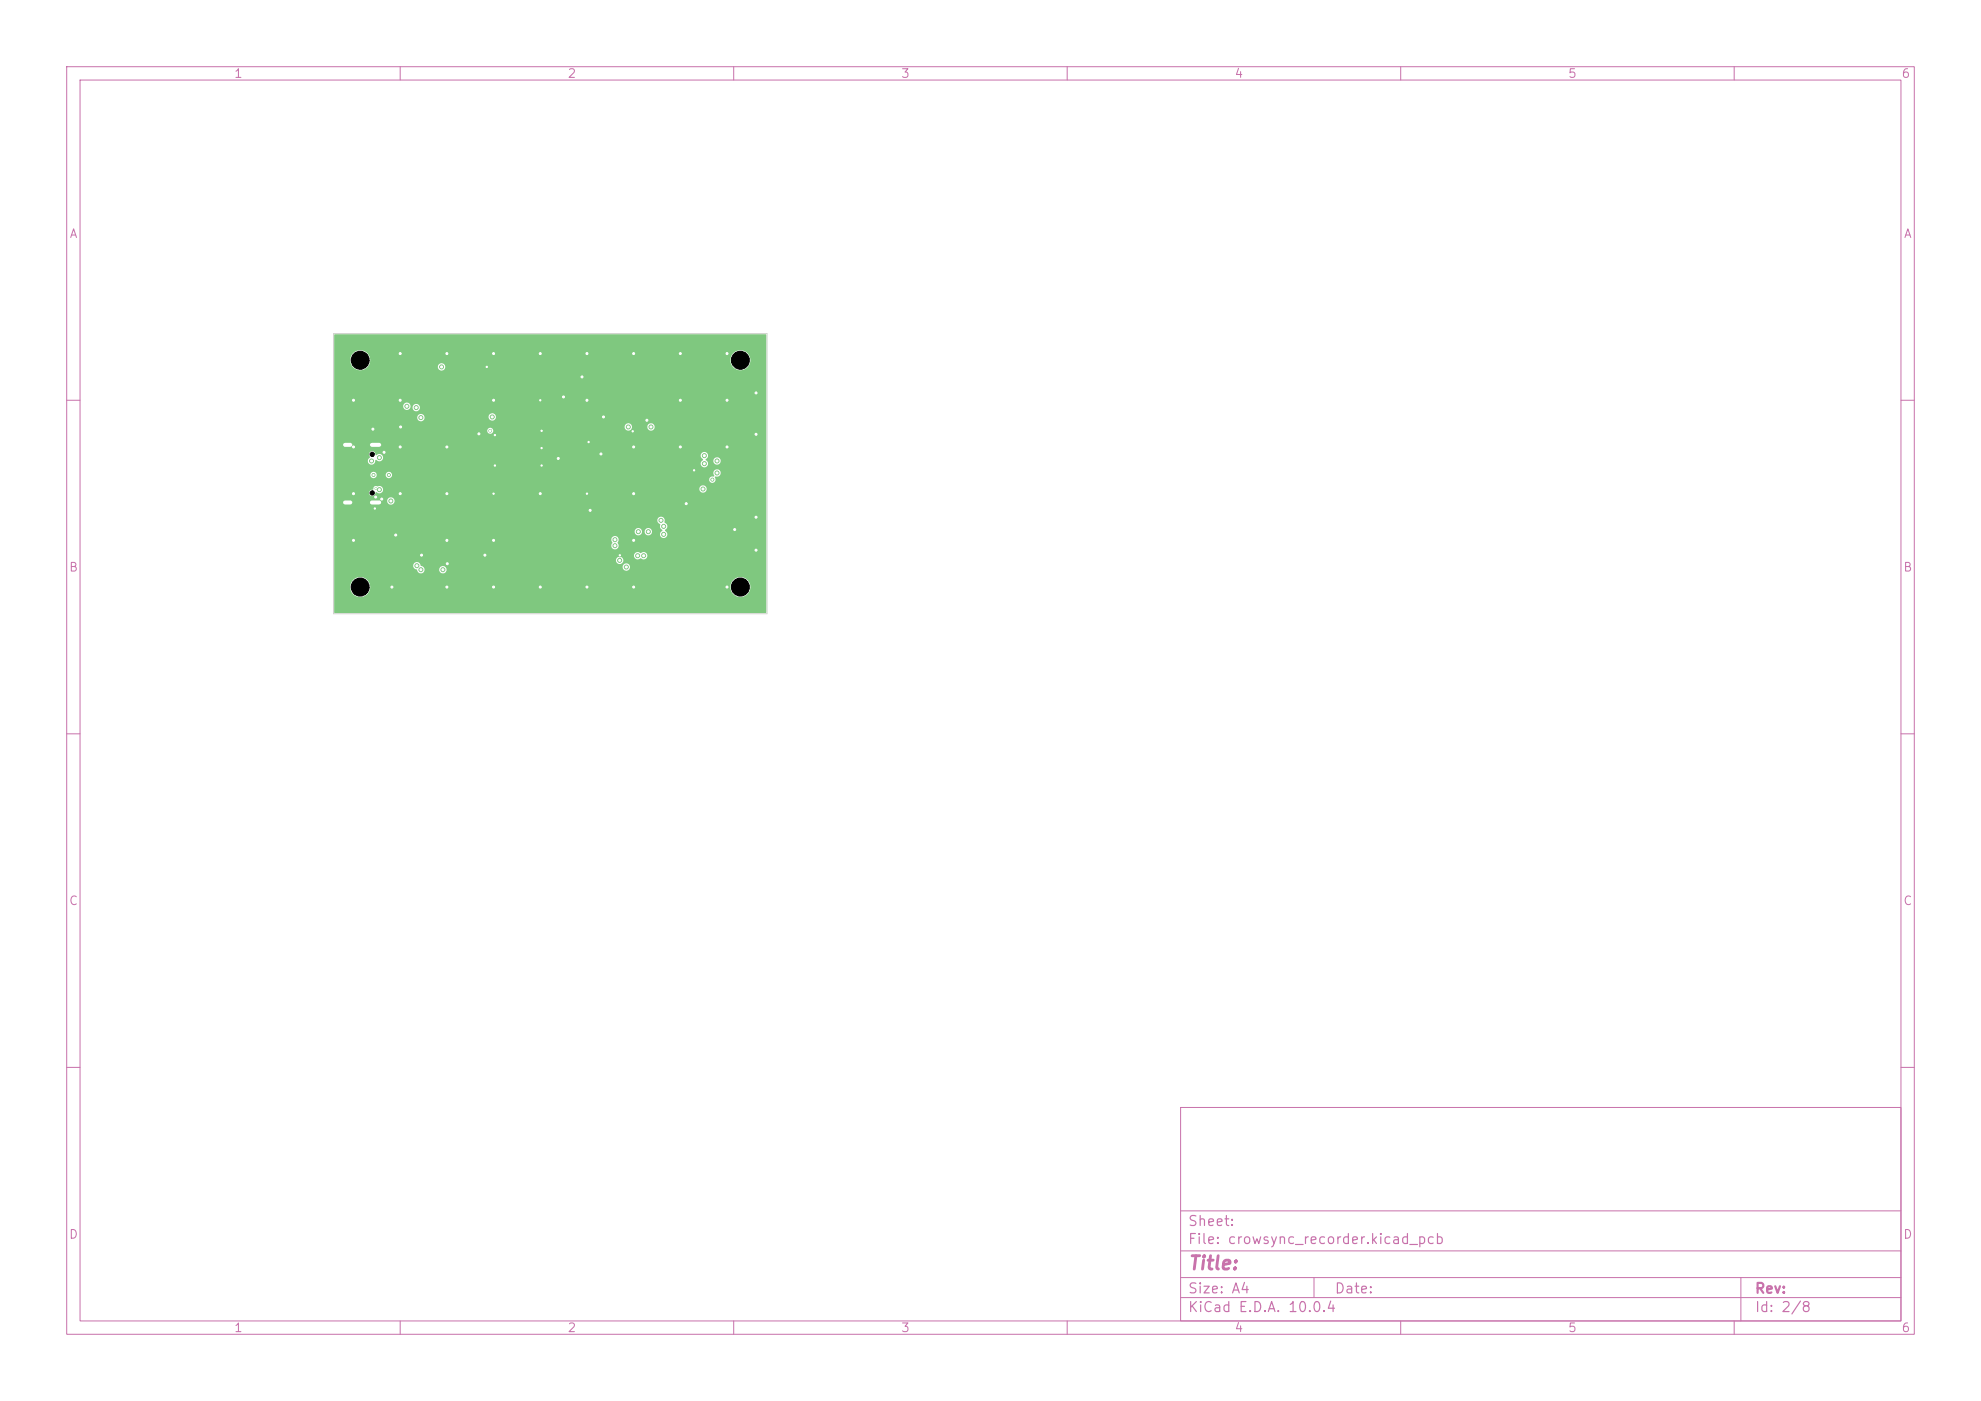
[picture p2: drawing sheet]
<svg xmlns="http://www.w3.org/2000/svg" width="297mm" height="210mm" viewBox="0 0 297 210" stroke-linecap="round" stroke-linejoin="round" font-family="sans-serif">
<defs><g id="words">
<text font-size="2" fill="#c872ab" x="178" y="190.8">Title:</text>
<g font-size="1.5" fill="#c872ab">
<text x="178" y="184.2">Sheet:</text>
<text x="178" y="186.9">File: crowsync_recorder.kicad_pcb</text>
<text x="178" y="197.1">KiCad E.D.A. 10.0.4</text>
<text x="178" y="194.3">Size: A4</text>
<text x="200" y="194.3">Date:</text>
<text x="263" y="194.3">Rev:</text>
<text x="263" y="197.1">Id: 2/8</text>
</g>
<g font-size="1.3" fill="#c872ab">
<text x="35" y="12">1</text>
<text x="85" y="12">2</text>
<text x="135" y="12">3</text>
<text x="185" y="12">4</text>
<text x="235" y="12">5</text>
<text x="285" y="12">6</text>
<text x="10.3" y="36">A</text>
<text x="285.4" y="36">A</text>
<text x="10.3" y="86">B</text>
<text x="285.3" y="86">B</text>
<text x="10.3" y="136">C</text>
<text x="285.3" y="136">C</text>
<text x="10.3" y="186">D</text>
<text x="285.3" y="186">D</text>
<text x="35" y="200">1</text>
<text x="85" y="200">2</text>
<text x="135" y="200">3</text>
<text x="185" y="200">4</text>
<text x="235" y="200">5</text>
<text x="285" y="200">6</text>
</g>
</g></defs>
<g fill="none" stroke="#c872ab" stroke-width=".15">
<path d="M10 10h277v190h-277zM12 12h273v186h-273zM60 10v2M110 10v2M160 10v2M210 10v2M260 10v2M10 60h2M285 60h2M10 110h2M285 110h2M10 160h2"/>
<path d="M177 166h108v32h-108zM285 160h2M60 198v2M110 198v2M160 198v2M177 194.5h108M177 191.5h108M177 187.5h108M177 181.5h108M197 191.5v3M210 198v2M260 198v2"/>
<path d="M261 191.5v6.5"/>
</g>
<path d="M51.7 66.7h.8M51.7 75.3h.8M55.8 66.7h1.1M55.8 75.3h1.1" fill="none" stroke="#7fc87f" stroke-width="1"/>
<g fill="#7fc87f" stroke="#7fc87f" stroke-width=".15">
<circle cx="105.6" cy="68.3" r=".3"/>
<circle cx="105.6" cy="69.5" r=".3"/>
<circle cx="107.5" cy="69.1" r=".3"/>
<circle cx="107.5" cy="70.9" r=".3"/>
<circle cx="90.1" cy="68" r=".3"/>
<circle cx="53" cy="74" r=".3"/>
<circle cx="56.3" cy="74.5" r=".3"/>
<circle cx="102" cy="53" r=".3"/>
<circle cx="95" cy="88" r=".3"/>
<circle cx="53" cy="81" r=".3"/>
<circle cx="88.5" cy="76.5" r=".3"/>
<circle cx="81" cy="53" r=".3"/>
<circle cx="84.5" cy="59.5" r=".3"/>
<circle cx="73" cy="55" r=".22"/>
<circle cx="81" cy="74" r=".3"/>
<circle cx="74" cy="53" r=".3"/>
<circle cx="53" cy="67" r=".3"/>
<circle cx="88" cy="88" r=".3"/>
<circle cx="72.7" cy="83.2" r=".3"/>
<circle cx="83.7" cy="68.7" r=".3"/>
<circle cx="95" cy="53" r=".3"/>
<circle cx="67" cy="67" r=".3"/>
<circle cx="57.2" cy="74.8" r=".3"/>
<circle cx="60.1" cy="64" r=".3"/>
<circle cx="92.9" cy="83.2" r=".22"/>
<circle cx="81" cy="60" r=".22"/>
<circle cx="109" cy="60" r=".3"/>
<circle cx="67" cy="88" r=".3"/>
<circle cx="60" cy="60" r=".3"/>
<circle cx="110.1" cy="79.4" r=".3"/>
<circle cx="56.2" cy="76.2" r=".23"/>
<circle cx="67" cy="53" r=".3"/>
<circle cx="81.2" cy="64.6" r=".23"/>
<circle cx="88" cy="53" r=".3"/>
<circle cx="60" cy="74" r=".3"/>
<circle cx="53" cy="60" r=".3"/>
<circle cx="113.4" cy="82.5" r=".3"/>
<circle cx="81.2" cy="67.2" r=".23"/>
<circle cx="95" cy="74" r=".3"/>
<circle cx="74" cy="60" r=".3"/>
<circle cx="74" cy="74" r=".22"/>
<circle cx="109" cy="88" r=".3"/>
<circle cx="88.2" cy="66.3" r=".23"/>
<circle cx="113.4" cy="77.5" r=".3"/>
<circle cx="74.2" cy="69.8" r=".22"/>
<circle cx="81.2" cy="69.8" r=".22"/>
<circle cx="95" cy="81" r=".3"/>
<circle cx="88" cy="74" r=".22"/>
<circle cx="113.4" cy="65.1" r=".3"/>
<circle cx="58.8" cy="88" r=".3"/>
<circle cx="109" cy="67" r=".3"/>
<circle cx="59.3" cy="80.2" r=".3"/>
<circle cx="88" cy="60" r=".3"/>
<circle cx="113.4" cy="58.9" r=".3"/>
<circle cx="67" cy="81" r=".3"/>
<circle cx="102.9" cy="75.5" r=".3"/>
<circle cx="67.1" cy="84.5" r=".3"/>
<circle cx="102" cy="67" r=".3"/>
<circle cx="94.9" cy="64.6" r=".22"/>
<circle cx="90.5" cy="62.5" r=".3"/>
<circle cx="109" cy="53" r=".3"/>
<circle cx="63.2" cy="83.2" r=".3"/>
<circle cx="97" cy="63" r=".3"/>
<circle cx="95" cy="67" r=".3"/>
<circle cx="71.8" cy="65" r=".3"/>
<circle cx="104.1" cy="70.5" r=".23"/>
<circle cx="102" cy="60" r=".3"/>
<circle cx="74" cy="81" r=".3"/>
<circle cx="67" cy="74" r=".3"/>
<circle cx="60" cy="53" r=".3"/>
<circle cx="57.6" cy="67.8" r=".3"/>
<circle cx="60" cy="67" r=".3"/>
<circle cx="55.9" cy="64.3" r=".3"/>
<circle cx="81" cy="88" r=".3"/>
<circle cx="87.3" cy="56.5" r=".3"/>
<circle cx="74.2" cy="65.2" r=".22"/>
<circle cx="74" cy="88" r=".3"/>
<circle cx="73.8" cy="62.5" r=".3"/>
<circle cx="73.5" cy="64.6" r=".2"/>
<circle cx="92.2" cy="80.9" r=".3"/>
<circle cx="96.5" cy="83.3" r=".3"/>
<circle cx="95.6" cy="83.3" r=".3"/>
<circle cx="92.2" cy="81.8" r=".3"/>
<circle cx="56.9" cy="73.4" r=".3"/>
<circle cx="55.7" cy="69.1" r=".3"/>
<circle cx="56.3" cy="73.2" r=".13"/>
<circle cx="56.9" cy="68.6" r=".3"/>
<circle cx="58.6" cy="75.1" r=".3"/>
<circle cx="62.4" cy="61.1" r=".3"/>
<circle cx="63.1" cy="85.4" r=".3"/>
<circle cx="63.1" cy="62.6" r=".3"/>
<circle cx="66.4" cy="85.4" r=".3"/>
<circle cx="66.2" cy="55" r=".3"/>
<circle cx="62.5" cy="84.8" r=".3"/>
<circle cx="61" cy="60.9" r=".3"/>
<circle cx="105.4" cy="73.3" r=".3"/>
<circle cx="106.8" cy="71.9" r=".22"/>
<circle cx="97.6" cy="64" r=".3"/>
<circle cx="99.1" cy="78" r=".3"/>
<circle cx="94.2" cy="64" r=".3"/>
<circle cx="95.7" cy="79.7" r=".3"/>
<circle cx="97.2" cy="79.7" r=".3"/>
<circle cx="93.9" cy="85" r=".3"/>
<circle cx="92.9" cy="84" r=".3"/>
<circle cx="56" cy="71.2" r=".22"/>
<circle cx="58.3" cy="71.2" r=".22"/>
<circle cx="99.5" cy="80.1" r=".3"/>
<circle cx="99.5" cy="78.9" r=".3"/>
</g>
<path d="M50.1 50.2l64.7-.1 .1 .1-.1 41.7h-64.6l-.1-4h2.4a1.51 1.51 0 0 0 1.5 1.6 1.51 1.51 0 0 0 1.5-1.6h54v.2a1.51 1.51 0 0 0 2.3 1.2 1.51 1.51 0 0 0 0-2.6 1.51 1.51 0 0 0-2.3 1.2h-54v-.3a1.51 1.51 0 0 0-1.6-1.1 1.51 1.51 0 0 0-1.4 1.4h-2.4v-3.2h11.8l.2 .4 .4 .4a.56 .56 0 0 0 .7 .5 .56 .56 0 0 0 .5-.7h2.1v.2a.55 .55 0 0 0 .9 .4 .55 .55 0 0 0 0-1h26.6v.2a.56 .56 0 0 0 .9 .4 .56 .56 0 0 0 0-1 .56 .56 0 0 0-.9 .4h-26.7a.56 .56 0 0 0-.8 .4h-2.1l-.3-.3-.2-.2a.83 .83 0 0 0-.9-.5l-.4 .4h-11.8v-.8h42.2a.56 .56 0 0 0 .8 .6 .56 .56 0 0 0 .2-.9 .56 .56 0 0 0-.9 .2l-.1 .1h-42.2v-.7h44.9a.61 .61 0 0 0 .4 .6 .61 .61 0 0 0 .7-.1 .56 .56 0 0 0 .8 0 .56 .56 0 0 0 0-.8 .56 .56 0 0 0-.8 0h-.1a.55 .55 0 0 0-1 .3h-44.9v-2.4h41.5l.1 .3a.4 .4 0 0 1-.1 .6 .58 .58 0 0 0 .9 .6 .58 .58 0 0 0 .1-1 .56 .56 0 0 0-.1-.9 .56 .56 0 0 0-.9 .4h-41.5v-1.2h45v.2a.56 .56 0 0 0 .7 .5 .56 .56 0 0 0 .5-.7h.3v.2a.56 .56 0 0 0 .9 .4 .56 .56 0 0 0 0-1 .56 .56 0 0 0-.9 .4h-.3l-.1-.1a.56 .56 0 0 0-.6-.4 .56 .56 0 0 0-.5 .5h-45v-1.7h48.4l.2 .4 .3 .4a.7 .7 0 0 0 .3 .8 .57 .57 0 0 0-.4 .8 .57 .57 0 0 0 .8 .3 .57 .57 0 0 0 .2-.8l-.2-.2v-.2a.61 .61 0 0 0 .3-.6 .61 .61 0 0 0-.4-.5 .56 .56 0 0 0-.3-.8 .56 .56 0 0 0-.8 .4h-48.4v-2.9h7.9v.2a.56 .56 0 0 0 .9 .4 .56 .56 0 0 0 0-1 .56 .56 0 0 0-.9 .4h-7.9v-1.2h5.2v.2a.52 .52 0 0 0 .6 .3 .52 .52 0 0 0 .5-.5h.1a.55 .55 0 0 0 .7 .1 .55 .55 0 0 0 .2-.7h47.4v.2a.56 .56 0 0 0 .9 .4 .56 .56 0 0 0 0-1 .56 .56 0 0 0-.9 .4h-47.4a.83 .83 0 0 0-.9-.3 .38 .38 0 0 0-.5 .4l-.5 .2-.2 .3h-5.2v-2h56.2a.49 .49 0 0 0 .7 .5 .49 .49 0 0 0 .2-.8v-.1a.56 .56 0 0 0 .9-.3 .56 .56 0 0 0-.6-.7 .56 .56 0 0 0-.5 .7l.1 .3h-.2a.47 .47 0 0 0-.6 .4h-56.2v-.7h5.4v.2a.48 .48 0 0 0 .6 .4 .48 .48 0 0 0 .4-.6h1.3v.2a.48 .48 0 0 0 .8 .3 .48 .48 0 0 0 0-.8 .48 .48 0 0 0-.8 .3h-1.3l-.1-.1a.48 .48 0 0 0-.5-.3 .48 .48 0 0 0-.4 .4h-5.4v-2.1h5v.2a.57 .57 0 0 0 .7 .4 .57 .57 0 0 0 .5-.6l.1-.1a.57 .57 0 0 0 .8 .1 .57 .57 0 0 0 .1-.8h47.7l.1 .3 .3 .4a.57 .57 0 0 0-.4 .8 .57 .57 0 0 0 .8 .3 .57 .57 0 0 0 .2-.8l-.1-.2h1a.56 .56 0 0 0 .8 .6 .56 .56 0 0 0 .2-.9 .56 .56 0 0 0-.9 .2l-.1 .1h-1l-.1-.1a.57 .57 0 0 0 .2-1 .57 .57 0 0 0-1 .3h-47.8a.77 .77 0 0 0-.8 0l-.1-.1a.48 .48 0 0 0-.7-.4 .48 .48 0 0 0-.1 .8l-.4 .5h-5v-4.5h22.9a.45 .45 0 0 0 .6 .5 .45 .45 0 0 0 .2-.7 .45 .45 0 0 0-.7 .1l-.1 .1h-22.9v-.6h43.5a.56 .56 0 0 0 .6 .7 .56 .56 0 0 0 .6-.7h2.2v.2a.56 .56 0 0 0 .9 .4 .56 .56 0 0 0 0-1 .56 .56 0 0 0-.9 .4h-2.2l-.1-.1a.56 .56 0 0 0-.6-.4 .56 .56 0 0 0-.5 .5h-43.5v-1.4h12.4v.2a.55 .55 0 0 0 .7 .4 .55 .55 0 0 0 .4-.7h9.6v.2a.56 .56 0 0 0 .9 .4 .56 .56 0 0 0 0-1 .56 .56 0 0 0-.9 .4h-9.6a.56 .56 0 0 0-.6-.4 .56 .56 0 0 0-.5 .5h-12.4v-1.7h10.3v.2a.55 .55 0 0 0 .6 .5 .55 .55 0 0 0 .5-.5h.3v.2a.56 .56 0 0 0 .9 .4 .56 .56 0 0 0 0-1 .56 .56 0 0 0-.9 .4h-.2a.56 .56 0 0 0-.5-.6 .56 .56 0 0 0-.7 .4h-10.3v-6.9h2.4v.2a1.5 1.5 0 0 0 1.1 1.3 1.5 1.5 0 0 0 1.6-.5h10.4v.2a.56 .56 0 0 0 .9 .4 .56 .56 0 0 0 0-1 .56 .56 0 0 0-.9 .4h-10.4l.3-.5v-.5h54v.2a1.51 1.51 0 0 0 2.3 1.2 1.51 1.51 0 0 0 0-2.6 1.51 1.51 0 0 0-2.3 1.2h-54v-.3a1.51 1.51 0 0 0-1.6-1.1 1.51 1.51 0 0 0-1.4 1.4h-2.4z" fill="#7fc87f"/>
<path d="M50 50h65v42h-65z" fill="none" stroke="#d0d2cd" stroke-width=".15"/>
<g fill="#fff" stroke="#fff" stroke-width=".15">
<circle cx="105.6" cy="68.3" r=".15"/>
<circle cx="105.6" cy="69.5" r=".15"/>
<circle cx="107.5" cy="69.1" r=".15"/>
<circle cx="107.5" cy="70.9" r=".15"/>
<circle cx="90.1" cy="68" r=".15"/>
<circle cx="53" cy="74" r=".15"/>
<circle cx="56.3" cy="74.5" r=".15"/>
<circle cx="102" cy="53" r=".15"/>
<circle cx="95" cy="88" r=".15"/>
<circle cx="53" cy="81" r=".15"/>
<circle cx="88.5" cy="76.5" r=".15"/>
<circle cx="81" cy="53" r=".15"/>
<circle cx="84.5" cy="59.5" r=".15"/>
<circle cx="73" cy="55" r=".1"/>
<circle cx="81" cy="74" r=".15"/>
<circle cx="74" cy="53" r=".15"/>
<circle cx="53" cy="67" r=".15"/>
<circle cx="88" cy="88" r=".15"/>
<circle cx="72.7" cy="83.2" r=".15"/>
<circle cx="83.7" cy="68.7" r=".15"/>
<circle cx="95" cy="53" r=".15"/>
<circle cx="67" cy="67" r=".15"/>
<circle cx="57.2" cy="74.8" r=".15"/>
<circle cx="60.1" cy="64" r=".15"/>
<circle cx="92.9" cy="83.2" r=".1"/>
<circle cx="81" cy="60" r=".1"/>
<circle cx="109" cy="60" r=".15"/>
<circle cx="67" cy="88" r=".15"/>
<circle cx="60" cy="60" r=".15"/>
<circle cx="110.2" cy="79.4" r=".15"/>
<circle cx="56.2" cy="76.2" r=".1"/>
<circle cx="67" cy="53" r=".15"/>
<circle cx="81.2" cy="64.6" r=".1"/>
<circle cx="88" cy="53" r=".15"/>
<circle cx="60" cy="74" r=".15"/>
<circle cx="53" cy="60" r=".15"/>
<circle cx="113.3" cy="82.5" r=".15"/>
<circle cx="81.2" cy="67.2" r=".1"/>
<circle cx="95" cy="74" r=".15"/>
<circle cx="74" cy="60" r=".15"/>
<circle cx="74" cy="74" r=".1"/>
<circle cx="109" cy="88" r=".15"/>
<circle cx="88.2" cy="66.3" r=".1"/>
<circle cx="113.3" cy="77.5" r=".15"/>
<circle cx="74.2" cy="69.8" r=".1"/>
<circle cx="81.2" cy="69.8" r=".1"/>
<circle cx="95" cy="81" r=".15"/>
<circle cx="88" cy="74" r=".1"/>
<circle cx="113.3" cy="65.1" r=".15"/>
<circle cx="58.8" cy="88" r=".15"/>
<circle cx="109" cy="67" r=".15"/>
<circle cx="59.3" cy="80.2" r=".15"/>
<circle cx="88" cy="60" r=".15"/>
<circle cx="113.3" cy="58.9" r=".15"/>
<circle cx="67" cy="81" r=".15"/>
<circle cx="102.9" cy="75.5" r=".15"/>
<circle cx="67.1" cy="84.5" r=".15"/>
<circle cx="102" cy="67" r=".15"/>
<circle cx="94.9" cy="64.7" r=".1"/>
<circle cx="90.5" cy="62.5" r=".15"/>
<circle cx="109" cy="53" r=".15"/>
<circle cx="63.2" cy="83.2" r=".15"/>
<circle cx="97" cy="63" r=".15"/>
<circle cx="95" cy="67" r=".15"/>
<circle cx="71.8" cy="65" r=".15"/>
<circle cx="104.1" cy="70.5" r=".1"/>
<circle cx="102" cy="60" r=".15"/>
<circle cx="74" cy="81" r=".15"/>
<circle cx="67" cy="74" r=".15"/>
<circle cx="60" cy="53" r=".15"/>
<circle cx="57.6" cy="67.8" r=".15"/>
<circle cx="60" cy="67" r=".15"/>
<circle cx="55.9" cy="64.3" r=".15"/>
<circle cx="81" cy="88" r=".15"/>
<circle cx="87.3" cy="56.5" r=".15"/>
<circle cx="74.2" cy="65.2" r=".1"/>
<circle cx="74" cy="88" r=".15"/>
<circle cx="73.8" cy="62.5" r=".15"/>
<circle cx="73.5" cy="64.6" r=".12"/>
<circle cx="92.2" cy="80.9" r=".15"/>
<circle cx="96.5" cy="83.3" r=".15"/>
<circle cx="95.6" cy="83.3" r=".15"/>
<circle cx="92.2" cy="81.8" r=".15"/>
<circle cx="56.9" cy="73.4" r=".15"/>
<circle cx="55.7" cy="69.1" r=".15"/>
<circle cx="56.3" cy="73.2" r=".08"/>
<circle cx="56.9" cy="68.6" r=".15"/>
<circle cx="58.6" cy="75.1" r=".15"/>
<circle cx="62.4" cy="61.1" r=".15"/>
<circle cx="63.1" cy="85.4" r=".15"/>
<circle cx="63.1" cy="62.6" r=".15"/>
<circle cx="66.4" cy="85.4" r=".15"/>
<circle cx="66.2" cy="55" r=".15"/>
<circle cx="62.5" cy="84.8" r=".15"/>
<circle cx="61" cy="60.9" r=".15"/>
<circle cx="105.4" cy="73.3" r=".15"/>
<circle cx="106.8" cy="71.9" r=".1"/>
<circle cx="97.6" cy="64" r=".15"/>
<circle cx="99.1" cy="78" r=".15"/>
<circle cx="94.2" cy="64" r=".15"/>
<circle cx="95.7" cy="79.7" r=".15"/>
<circle cx="97.2" cy="79.7" r=".15"/>
<circle cx="93.9" cy="85" r=".15"/>
<circle cx="92.9" cy="84" r=".15"/>
<circle cx="56" cy="71.2" r=".1"/>
<circle cx="58.3" cy="71.2" r=".1"/>
<circle cx="99.5" cy="80.1" r=".15"/>
<circle cx="99.5" cy="78.9" r=".15"/>
</g>
<g fill="#000" stroke="#000" stroke-width=".15">
<circle cx="54" cy="54" r="1.35"/>
<circle cx="111" cy="54" r="1.35"/>
<circle cx="55.8" cy="68.1" r=".33"/>
<circle cx="55.8" cy="73.9" r=".33"/>
<circle cx="54" cy="88" r="1.35"/>
<circle cx="111" cy="88" r="1.35"/>
</g>
<path d="M51.7 66.7h.8M51.7 75.3h.8M55.8 66.7h1.1M55.8 75.3h1.1" fill="none" stroke="#fff" stroke-width=".6"/>
<use href="#words"/>
</svg>
